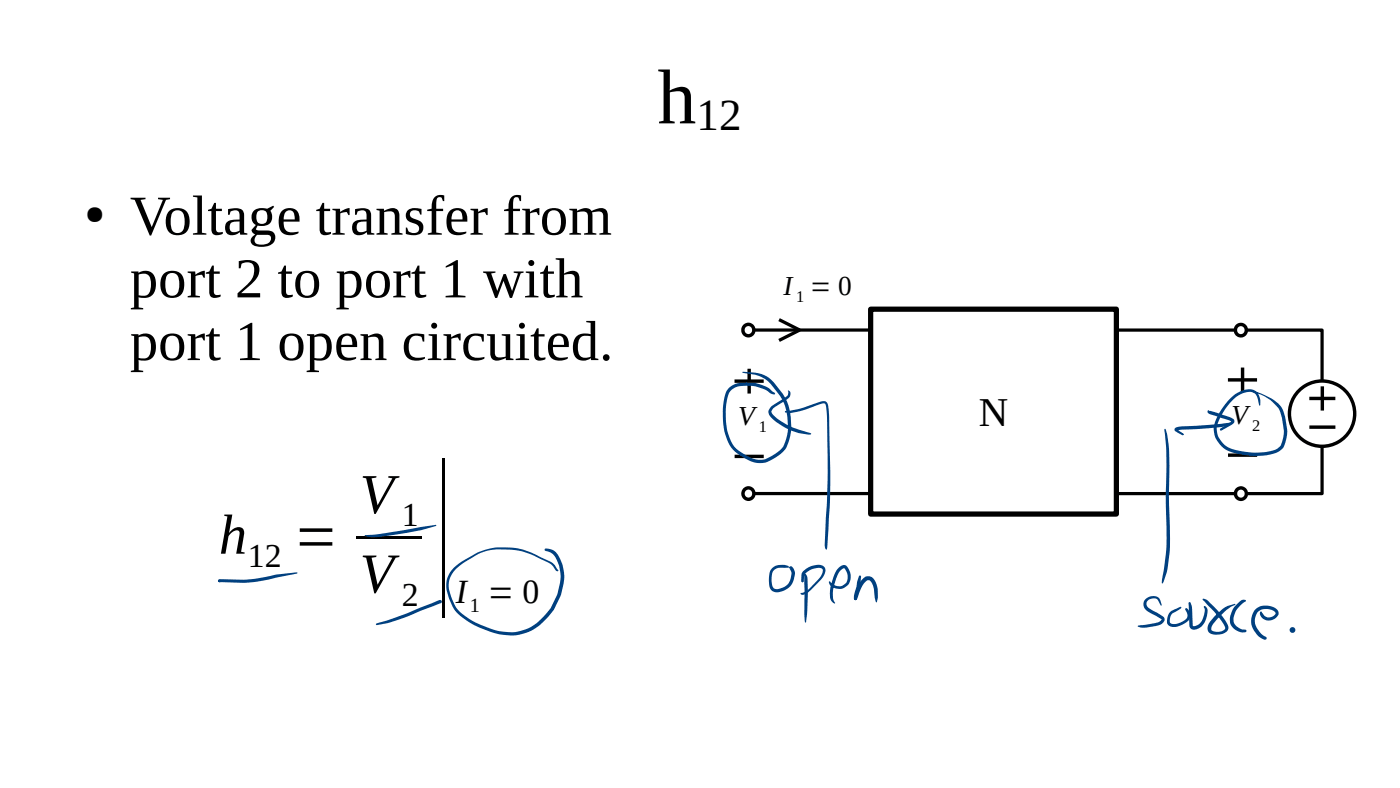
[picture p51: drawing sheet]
<svg xmlns="http://www.w3.org/2000/svg" width="280mm" height="158mm" viewBox="0 0 280 158" stroke-linecap="round" stroke-linejoin="round" font-family="sans-serif">
<defs><g id="words">
<text font-size="31.7" x="86.4" y="116.7">|</text>
<text font-size="15.5" x="131.5" y="24.7">h</text>
<g font-size="11.3">
<text x="26" y="46.9">Voltage transfer from</text>
<text x="26" y="59.4">port 2 to port 1 with</text>
<text x="26" y="72">port 1 open circuited.</text>
<text x="71.9" y="102.6">V</text>
<text x="43.8" y="110.7">h</text>
<text x="58.7" y="110.7">=</text>
<text x="71.9" y="118.4">V</text>
</g>
<text font-size="9" x="139.3" y="25.9">12</text>
<text font-size="8.2" x="195.7" y="85.1">N</text>
<g font-size="6.8">
<text x="80.4" y="105.2">1</text>
<text x="49.6" y="113.3">12</text>
<text x="80.4" y="121.1">2</text>
<text x="91.1" y="120.5">I = 0</text>
</g>
<g font-size="5.5">
<text x="156.7" y="58.9">I = 0</text>
<text x="147.6" y="85">V</text>
<text x="246.3" y="84.7">V</text>
</g>
<text font-size="5.1" x="17" y="44.3">●</text>
<text font-size="4.1" x="94" y="122.3">1</text>
<g font-size="3.3">
<text x="159.2" y="60.3">1</text>
<text x="151.8" y="86.3">1</text>
<text x="250.4" y="86.1">2</text>
</g>
</g></defs>
<path d="M71.2 107.1h13.1v.6h-13.1z" fill-rule="evenodd" fill="#000"/>
<circle cx="149.6" cy="66" r="1.12" fill="#fff"/>
<circle cx="149.6" cy="66" r="1.12" fill="none" stroke="#000" stroke-width=".68" stroke-linecap="butt"/>
<circle cx="149.7" cy="98.7" r="1.11" fill="#fff"/>
<circle cx="149.7" cy="98.7" r="1.11" fill="none" stroke="#000" stroke-width=".68" stroke-linecap="butt"/>
<path d="M155.8 63.9l4.1 2.1-4.1 2" fill="none" stroke="#000" stroke-width=".66" stroke-linecap="butt"/>
<circle cx="248.1" cy="66" r="1.12" fill="#fff"/>
<circle cx="248.1" cy="66" r="1.12" fill="none" stroke="#000" stroke-width=".68" stroke-linecap="butt"/>
<circle cx="248.2" cy="98.7" r="1.12" fill="#fff"/>
<circle cx="248.2" cy="98.7" r="1.12" fill="none" stroke="#000" stroke-width=".68" stroke-linecap="butt"/>
<path d="M245.2 79.9h6.9v6.9h-6.9z" fill-rule="evenodd" fill="#fff"/>
<path d="M150.8 66h96.3M150.8 98.7h96.3" fill="none" stroke="#000" stroke-width=".64" stroke-linecap="butt"/>
<path d="M174.1 61.8h49.2v40.9h-49.2z" fill-rule="evenodd" fill="#fff"/>
<path d="M174.1 61.8h49.2v40.9h-49.2z" fill="none" stroke="#000" stroke-width="1" stroke-linecap="butt"/>
<path d="M245.6 75.9h5.8M248.5 73.5v4.9M245.6 91h5.8" fill="none" stroke="#000" stroke-width=".68" stroke-linecap="butt"/>
<path d="M249.3 66h15.1v10.2M264.4 89.2v9.5h-15.1" fill="none" stroke="#000" stroke-width=".64" stroke-linecap="butt"/>
<path d="M146.5 80.2h6.9v6.8h-6.9z" fill-rule="evenodd" fill="#fff"/>
<path d="M146.9 76.2h5.8M149.8 73.7v5M146.9 91.2h5.9" fill="none" stroke="#000" stroke-width=".68" stroke-linecap="butt"/>
<circle cx="264.4" cy="82.7" r="6.5" fill="#fff"/>
<g fill="none" stroke="#000" stroke-width=".68" stroke-linecap="butt">
<path d="M261.9 79.6h5.2M264.5 77.2v4.9M261.9 85.4h5.2"/>
<circle cx="264.4" cy="82.7" r="6.5"/>
</g>
<g fill="#004080">
<path d="M43.7 115.9h.4l.2 .2-.4 .3-.2-.1z"/>
<path d="M43.7 115.9l.7-.1h5.5l5.2-.9 4.2-.5 .2 .1-6.3 1.4-3.2 .5h-6.1l-.2-.1z"/>
<path d="M43.7 115.9h.4l-.1 .4h-.4z"/>
<path d="M73 107l3-.3 8.2-1.4 3-.4 .1 .1a58.6 58.6 0 0 1-12 2.4h-1.1l-1.2-.2-.1-.1z"/>
<path d="M75.3 124.6l2-.6 3.7-1.3 6.7-2.7h.6l.1 .3-.3 .3-8.7 3.4-2 .6-2 .3-.2-.1z"/>
<path d="M90.8 113.4a21.4 21.4 0 0 1 5-3.1 14.4 14.4 0 0 1 11.2 .5l3.5 1.7 .5 .5 .5 .9-.1 .1 .2-.1 .1 .1-.1 .1h-.4l-1.2-1.4-3.1-1.6a15.1 15.1 0 0 0-10.8-.6l-.6 .3a14.8 14.8 0 0 0-4.7 3.4 4.7 4.7 0 0 0-.5 5.2 7 7 0 0 0 3.7 4.4 15.5 15.5 0 0 0 9.1 2.5 9.5 9.5 0 0 0 6.5-4.1l.5-.6a11 11 0 0 0 1.7-8.4l-.4-1.2a2.65 2.65 0 0 0-2.3-1.9l-.2-.2 .1-.2a2.73 2.73 0 0 1 3 2 8.9 8.9 0 0 1 0 7.6l-1.5 2.9a10.6 10.6 0 0 1-6.8 4.7 16.5 16.5 0 0 1-12.2-4.3 8.3 8.3 0 0 1-2-7.2l.6-1.2z"/>
<path d="M157.5 82.2l.2-.1a37.8 37.8 0 0 0 6.9-1.9 .93 .93 0 0 1 1.1 1v.3a200.8 200.8 0 0 1-.3 27.9l-.1 .5-.3-.4-.1-.5 .2-3.2a199.1 199.1 0 0 0 .1-24.5l-.2-.6-.4-.1a28.9 28.9 0 0 1-6.9 2l-.3-.2z"/>
<path d="M157.5 82.2h.4l-.1 .3h-.3z"/>
<path d="M157 82.2l.7-.1 .2 .3-.2 .2-.3-.3 .2 .2h-.5z"/>
<path d="M154.3 81.2l3.2-2.1 .2-.7-.1-.3a.64 .64 0 0 1 .5 .4 .64 .64 0 0 1-.1 .7l-.6 .6-2.7 1.8-.4 .6a2.66 2.66 0 0 0 1.5 1.7l.3 .2a15.5 15.5 0 0 0 5.6 2.4l.4 .1 .2 .1-.2 .2a10.5 10.5 0 0 1-5.2-1.5 6.9 6.9 0 0 1-3.1-2.7 1.29 1.29 0 0 1 .5-1.5z"/>
<path d="M154.5 113.5a2.93 2.93 0 0 1 2.4-.6l.9 .4-.2 .2h-.7a1.91 1.91 0 0 0-2.4 1 3.3 3.3 0 0 0 .3 3.1 2.83 2.83 0 0 0 3.1-1.4l.4-1.6-.4-.9h.2a.28 .28 0 0 1-.3-.4 .28 .28 0 0 1 .5-.1l.4 .5 .3 .6-.2 1.4a3.4 3.4 0 0 1-4.4 2.4 2.13 2.13 0 0 1-.6-2.1l.1-1.6z"/>
<path d="M160.8 114.7l.2-.1a1.61 1.61 0 0 1 .5 1.5l-.1 6.1-.3 2.3a4 4 0 0 1-.2-2.3z"/>
<path d="M160.7 114.1a3.3 3.3 0 0 1 4.2-.8 1.58 1.58 0 0 1-.3 2.1l-2.4 2.5a2.54 2.54 0 0 1-1.7 1l-.4-.3 1.4-.6 2.2-2.3a1.98 1.98 0 0 0 .8-1.9l-.2-.2a3.6 3.6 0 0 0-3.4 1.2l-.2 1.3-.2 .3-.2-.3v-1.1z"/>
<path d="M160.4 116h.2v.3h-.2z"/>
<path d="M160.3 115.8l.3 .1 .1 .3-.2 .2-.2-.1z"/>
<path d="M167.7 113.5a1.13 1.13 0 0 1 1.2-.6 1.13 1.13 0 0 1 .9 1 2.41 2.41 0 0 1-.6 3.4 2.41 2.41 0 0 1-3.3-.6l-.1-.3 .1-.2 .7 .6a1.88 1.88 0 0 0 2.4-.1 1.88 1.88 0 0 0 .3-2.5l-.5-.6a1.51 1.51 0 0 0-1.1 1 8.7 8.7 0 0 0-1.1 4.9l.2 .6a.31 .31 0 0 1 .1 .5l-.5-.4a2.59 2.59 0 0 1-.4-2.2 11.7 11.7 0 0 1 1.3-3.9z"/>
<path d="M172.5 115.8a1.43 1.43 0 0 1 2.5 .2l.2 .4a6 6 0 0 1 .2 3.9l-.1 .1a3.7 3.7 0 0 1-.5-2.6 2.39 2.39 0 0 0-.9-1.8h-.4a3.6 3.6 0 0 0-1.3 1.7l-.5 1.3a.68 .68 0 0 1-.8 .9l-.1-.4 .6-2.1 .5-.9z"/>
<path d="M171.8 115.1h.4v.1l-.1 1.2-.7 2.8a.49 .49 0 0 1-.5 .7l-.1-1z"/>
<path d="M235 85.6l.7-.3 1.2-.1a67.9 67.9 0 0 0 9.3-.7l.5-.3 .2 .2-.9 .5a12.6 12.6 0 0 1-4.3 .7l-5.4 .3-.9 .2v-.3l1.2 .9 .1 .1-.1 .2-1.2-.6a.52 .52 0 0 1-.4-.8z"/>
<path d="M236.5 86.7l.2 .1-.1 .2-.2-.2z"/>
<path d="M236.2 86.6l.1-.1 .4 .3-.2 .2z"/>
<path d="M241.7 82l.2 .2 1.4 .3 2.8 .9a.71 .71 0 0 1 .7 .4 .71 .71 0 0 1-.1 .8l-2.5 1.5-.2-.2 .1-.2 2.2-1.5v.1l-4.7-1.7a.37 .37 0 0 1 .1-.6z"/>
<path d="M232.9 85.8l.1-.1 .1 .1 .4 1.6a57.2 57.2 0 0 1 .3 11.4 102 102 0 0 1 .1 11.5l-.1 1.1a14.5 14.5 0 0 1-1.1 4.9l-.2 .3-.2-.1 .8-5.2a37.9 37.9 0 0 0 .1-8.2l-.1-4.3a60.4 60.4 0 0 0-.2-13z"/>
<path d="M229.1 119.7a1.76 1.76 0 0 1 3 .3l.3 1-.2 .1-.5-1a1.39 1.39 0 0 0-2.4 .4 1.1 1.1 0 0 0 .6 1.2l2.7 1.5a.92 .92 0 0 1-.4 1.6l-.4 .2a7.4 7.4 0 0 1-4.2 .3l-.1-.1 .1-.2 4-.6 .6-.4 .1-.2-1.6-.9a2.69 2.69 0 0 1-2-2l.1-.6z"/>
<path d="M234.1 122.3l1.9-1 .2 .1v.2l-1.6 .9a2 2 0 0 0-.6 2 1.68 1.68 0 0 0 2-.1 1.74 1.74 0 0 0 1.5-1.3l-.1-.6-.4-.7 .1-.2a.97 .97 0 0 1 .9 1.1 1.87 1.87 0 0 1-1.4 2.1 2.47 2.47 0 0 1-3 0 2.62 2.62 0 0 1 .5-2.5z"/>
<path d="M237.8 120.4l.1-.1 .2 .2a7.6 7.6 0 0 1 .4 3.3v1.2l.2 .2a2.04 2.04 0 0 0 1.7-1.3 3.7 3.7 0 0 0 .5-2.1l-.1-.6a.92 .92 0 0 1 .7 1.2 4.1 4.1 0 0 1-1.3 2.9 1.56 1.56 0 0 1-2.1 .3l-.2-.6z"/>
<path d="M240.6 119.7l.5 .1a17.1 17.1 0 0 1 4.2 4.6 1.39 1.39 0 0 1 .3 1.5 1.39 1.39 0 0 1-1.4 .9 2.25 2.25 0 0 1-2.6-.6l-.1-.8 .4-.9a11.6 11.6 0 0 1 3.6-3.4l1.4-.4 .2 .1-1.3 .8a15.1 15.1 0 0 0-3.2 3.2l-.3 .6v.5a2.09 2.09 0 0 0 2.7-.1v-.4a19.2 19.2 0 0 0-4-5l-.4-.4z"/>
<path d="M247.3 120.8l1.1-.9h.7v.3l-.4 .3a3.9 3.9 0 0 0-1.8 4.2l.4 .5a2.23 2.23 0 0 0 1.7 .6l.2 .1v.4a2.65 2.65 0 0 1-2.8-1 2.65 2.65 0 0 1 0-3.1z"/>
<path d="M251.1 121.8a3.2 3.2 0 0 1 4.5 .4 1.62 1.62 0 0 1-1.8 1.8 1.65 1.65 0 0 1-1.8-1.6l.3-.2 .3 .5a1.41 1.41 0 0 0 1.3 .7 1.41 1.41 0 0 0 1.2-.9 2.43 2.43 0 0 0-3.8 .3 2.78 2.78 0 0 0 .1 2.8l.8 1.1 1.1 .7-.1 .4h-.4a4 4 0 0 1-2.2-5.3z"/>
<path d="M246.1 79.6a4.6 4.6 0 0 1 4.8-1.6 2.53 2.53 0 0 1 1.2 2v1l-.2 .1-.3-1a1.85 1.85 0 0 0-2.8-1.6 9.7 9.7 0 0 0-5 5.5 4.2 4.2 0 0 0 3.6 6 12.2 12.2 0 0 0 8-.3l.7-.6a7.4 7.4 0 0 0 .7-3.1 11.2 11.2 0 0 0-1-4.2 9.3 9.3 0 0 0-5.4-3.6l.1-.1a10.8 10.8 0 0 1 5.7 3.2l.2 .2a10.1 10.1 0 0 1 1 4.4 7.3 7.3 0 0 1-.8 3.6 5 5 0 0 1-3.6 1.5 12.9 12.9 0 0 1-8.4-1.5 4.8 4.8 0 0 1-.9-6.7l1.2-1.9z"/>
<path d="M148.5 74.4l.1-.1a10.1 10.1 0 0 1 4.2 .7l.5 .2a9.9 9.9 0 0 1 3.2 3.5 11.4 11.4 0 0 1 1.1 10 5.5 5.5 0 0 1-3.3 3.2 5.1 5.1 0 0 1-5.8-.6 7 7 0 0 1-3.7-5.7 14.6 14.6 0 0 1 .5-7.4 3.9 3.9 0 0 1 3.9-1.7 6.9 6.9 0 0 1 5.4 1.8l.3 .2 .1 .3a3.4 3.4 0 0 1-2-.9 8.1 8.1 0 0 0-6.2-.3 2.9 2.9 0 0 0-1.4 2.6 13.4 13.4 0 0 0 1.1 8.6 8.6 8.6 0 0 0 5.6 3.1h.2a7.3 7.3 0 0 0 4.5-2.9l.3-.9a10.6 10.6 0 0 0-1.1-9l-2.3-2.8-1.1-.8a8.5 8.5 0 0 0-4-1z"/>
<circle cx="171.1" cy="119.6" r=".31"/>
</g>
<g fill="#004080">
<path d="M258.1 125.9l.4-.1 .1 .1-.1 .1z" fill-rule="evenodd"/>
<path d="M258.5 125.8l.1 .1-.1 .1-.2-.1z" fill-rule="evenodd"/>
<circle cx="258.5" cy="125.9" r=".58"/>
</g>
<use href="#words"/>
</svg>
